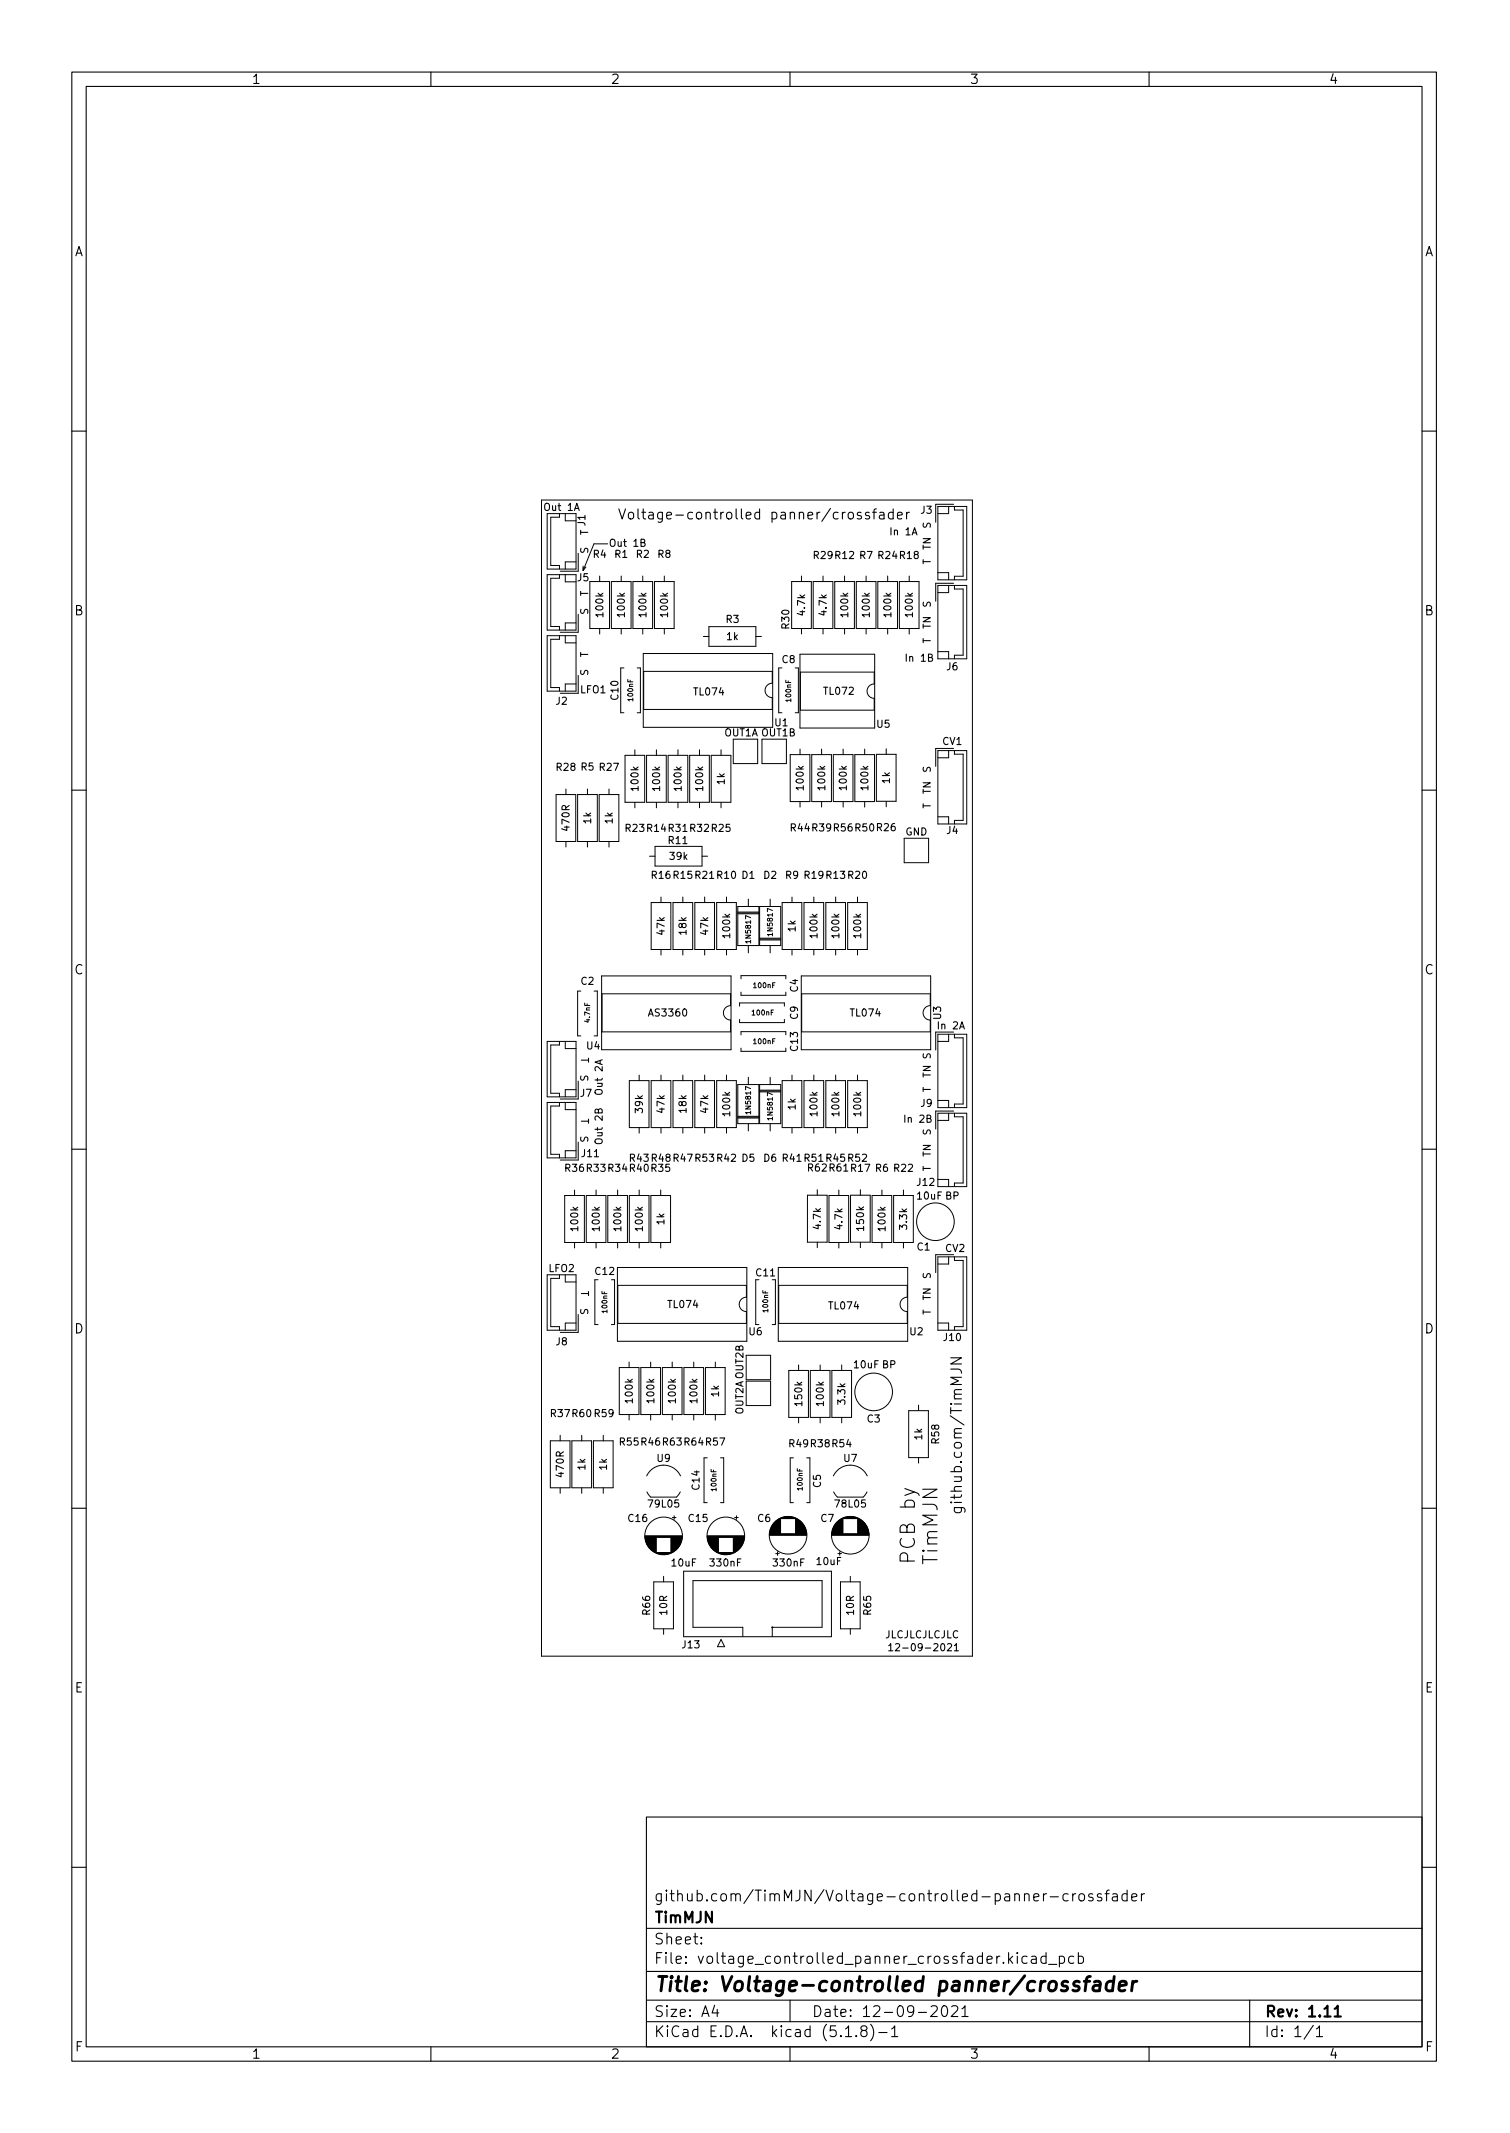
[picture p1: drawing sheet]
<svg xmlns="http://www.w3.org/2000/svg" width="210mm" height="297mm" viewBox="0 0 210 297" stroke-linecap="round" stroke-linejoin="round" font-family="sans-serif">
<defs><g id="words">
<g font-size="2.8">
<text x="127.4" y="217.4" transform="rotate(-90 127.4 217.4)">PCB by</text>
<text x="130.6" y="217.9" transform="rotate(-90 130.6 217.9)">TimMJN</text>
<text x="91" y="277.3">Title: Voltage-controlled panner/crossfader</text>
</g>
<g font-size="2.1">
<text x="133.9" y="209.8" transform="rotate(-90 133.9 209.8)">github.com/TimMJN</text>
<text x="91" y="267.8">TimMJN</text>
<text x="91" y="264.8">github.com/TimMJN/Voltage-controlled-panner-crossfader</text>
<text x="91" y="273.5">File: voltage_controlled_panner_crossfader.kicad_pcb</text>
<text x="91" y="270.8">Sheet:</text>
<text x="91" y="280.9">Size: A4</text>
<text x="113" y="280.9">Date: 12-09-2021</text>
<text x="176" y="280.9">Rev: 1.11</text>
<text x="91" y="283.7">KiCad E.D.A. kicad (5.1.8)-1</text>
<text x="176" y="283.7">Id: 1/1</text>
</g>
<text font-size="1.9" x="89.1" y="72.3">Voltage-controlled panner/crossfader</text>
<g font-size="1.8">
<text x="35" y="11.7">1</text>
<text x="85" y="11.7">2</text>
<text x="135" y="11.7">3</text>
<text x="185" y="11.7">4</text>
<text x="10.3" y="35.7">A</text>
<text x="198.4" y="35.7">A</text>
<text x="10.3" y="85.7">B</text>
<text x="198.4" y="85.7">B</text>
<text x="10.3" y="135.7">C</text>
<text x="198.4" y="135.7">C</text>
<text x="10.3" y="185.7">D</text>
<text x="198.4" y="185.7">D</text>
<text x="10.4" y="235.7">E</text>
<text x="198.4" y="235.7">E</text>
<text x="10.4" y="285.7">F</text>
<text x="35" y="286.7">1</text>
<text x="85" y="286.7">2</text>
<text x="135" y="286.7">3</text>
<text x="185" y="286.7">4</text>
<text x="198.5" y="285.7">F</text>
</g>
<g font-size="1.4">
<text x="75.9" y="71.1">Out 1A</text>
<text x="128.2" y="71.5">J3</text>
<text x="81.5" y="73.2" transform="rotate(-90 81.5 73.2)">J1</text>
<text x="81.9" y="77.1" transform="rotate(-90 81.9 77.1)">S</text>
<text x="81.9" y="74.6" transform="rotate(-90 81.9 74.6)">T</text>
<text x="82.6" y="77.7">R4</text>
<text x="85.1" y="76.1">Out 1B</text>
<text x="85.6" y="77.7">R1</text>
<text x="88.6" y="77.7">R2</text>
<text x="91.6" y="77.7">R8</text>
<text x="113.3" y="77.8">R29 R12 R7 R24 R18</text>
<text x="124.1" y="74.5">In 1A</text>
<text x="129.6" y="76.6" transform="rotate(-90 129.6 76.6)">TN</text>
<text x="129.6" y="73.6" transform="rotate(-90 129.6 73.6)">S</text>
<text x="80.4" y="80.9">J5</text>
<text x="81.9" y="83.1" transform="rotate(-90 81.9 83.1)">T</text>
<text x="129.6" y="78.6" transform="rotate(-90 129.6 78.6)">T</text>
<text x="81.9" y="85.6" transform="rotate(-90 81.9 85.6)">S</text>
<text x="84" y="85.8" transform="rotate(-90 84 85.8)">100k</text>
<text x="87" y="85.8" transform="rotate(-90 87 85.8)">100k</text>
<text x="90" y="85.8" transform="rotate(-90 90 85.8)">100k</text>
<text x="93" y="85.8" transform="rotate(-90 93 85.8)">100k</text>
<text x="101.1" y="86.7">R3</text>
<text x="101.2" y="89.1">1k</text>
<text x="109.9" y="87.5" transform="rotate(-90 109.9 87.5)">R30</text>
<text x="112.1" y="85.6" transform="rotate(-90 112.1 85.6)">4.7k</text>
<text x="115.1" y="85.6" transform="rotate(-90 115.1 85.6)">4.7k</text>
<text x="118.1" y="85.8" transform="rotate(-90 118.1 85.8)">100k</text>
<text x="121.1" y="85.8" transform="rotate(-90 121.1 85.8)">100k</text>
<text x="124.1" y="85.8" transform="rotate(-90 124.1 85.8)">100k</text>
<text x="127.1" y="85.8" transform="rotate(-90 127.1 85.8)">100k</text>
<text x="129.6" y="89.6" transform="rotate(-90 129.6 89.6)">T</text>
<text x="129.6" y="87.6" transform="rotate(-90 129.6 87.6)">TN</text>
<text x="129.6" y="84.6" transform="rotate(-90 129.6 84.6)">S</text>
<text x="81.9" y="94.1" transform="rotate(-90 81.9 94.1)">S</text>
<text x="81.9" y="91.6" transform="rotate(-90 81.9 91.6)">T</text>
<text x="108.9" y="92.3">C8</text>
<text x="126.3" y="92.1">In 1B</text>
<text x="131.8" y="93.3">J6</text>
<text x="77.4" y="98.1">J2</text>
<text x="80.8" y="96.5">LFO1</text>
<text x="86.1" y="97.4" transform="rotate(-90 86.1 97.4)">C10</text>
<text x="96.7" y="96.8">TL074</text>
<text x="107.9" y="101.1">U1</text>
<text x="114.8" y="96.7">TL072</text>
<text x="122.1" y="101.3">U5</text>
<text x="77.5" y="107.3">R28 R5 R27</text>
<text x="100.8" y="102.5">OUT1A OUT1B</text>
<text x="129.6" y="107.6" transform="rotate(-90 129.6 107.6)">S</text>
<text x="131.2" y="103.7">CV1</text>
<text x="88.9" y="110" transform="rotate(-90 88.9 110)">100k</text>
<text x="91.9" y="110" transform="rotate(-90 91.9 110)">100k</text>
<text x="94.9" y="110" transform="rotate(-90 94.9 110)">100k</text>
<text x="97.9" y="110" transform="rotate(-90 97.9 110)">100k</text>
<text x="100.9" y="109.2" transform="rotate(-90 100.9 109.2)">1k</text>
<text x="111.9" y="109.9" transform="rotate(-90 111.9 109.9)">100k</text>
<text x="114.9" y="109.9" transform="rotate(-90 114.9 109.9)">100k</text>
<text x="117.9" y="109.9" transform="rotate(-90 117.9 109.9)">100k</text>
<text x="120.9" y="109.9" transform="rotate(-90 120.9 109.9)">100k</text>
<text x="123.9" y="109.1" transform="rotate(-90 123.9 109.1)">1k</text>
<text x="129.6" y="112.6" transform="rotate(-90 129.6 112.6)">T</text>
<text x="129.6" y="110.6" transform="rotate(-90 129.6 110.6)">TN</text>
<text x="79.3" y="115.6" transform="rotate(-90 79.3 115.6)">470R</text>
<text x="82.3" y="114.7" transform="rotate(-90 82.3 114.7)">1k</text>
<text x="85.3" y="114.7" transform="rotate(-90 85.3 114.7)">1k</text>
<text x="87.1" y="115.8">R23 R14 R31 R32 R25</text>
<text x="93.1" y="117.5">R11</text>
<text x="93.3" y="119.7">39k</text>
<text x="110.1" y="115.8">R44 R39 R56 R50 R26</text>
<text x="126.1" y="116.3">GND</text>
<text x="131.8" y="116.1">J4</text>
<text x="90.8" y="122.4">R16 R15 R21 R10 D1</text>
<text x="106.4" y="122.4">D2</text>
<text x="109.4" y="122.4">R9 R19 R13 R20</text>
<text x="92.5" y="130.1" transform="rotate(-90 92.5 130.1)">47k</text>
<text x="95.6" y="130.1" transform="rotate(-90 95.6 130.1)">18k</text>
<text x="98.6" y="130.1" transform="rotate(-90 98.6 130.1)">47k</text>
<text x="101.7" y="130.5" transform="rotate(-90 101.7 130.5)">100k</text>
<text x="110.8" y="129.7" transform="rotate(-90 110.8 129.7)">1k</text>
<text x="113.8" y="130.5" transform="rotate(-90 113.8 130.5)">100k</text>
<text x="116.9" y="130.5" transform="rotate(-90 116.9 130.5)">100k</text>
<text x="119.9" y="130.5" transform="rotate(-90 119.9 130.5)">100k</text>
<text x="80.9" y="137.1">C2</text>
<text x="90.5" y="141.5">AS3360</text>
<text x="111.1" y="141.9" transform="rotate(-90 111.1 141.9)">C9</text>
<text x="111.1" y="138.1" transform="rotate(-90 111.1 138.1)">C4</text>
<text x="118.5" y="141.5">TL074</text>
<text x="130.7" y="143.3">In 2A</text>
<text x="131" y="141.9" transform="rotate(-90 131 141.9)">U3</text>
<text x="80.9" y="147.2" transform="rotate(90 80.9 147.2)">T</text>
<text x="81.7" y="146.1">U4</text>
<text x="111.1" y="146.3" transform="rotate(-90 111.1 146.3)">C13</text>
<text x="80.8" y="152.7">J7</text>
<text x="80.9" y="155.7" transform="rotate(90 80.9 155.7)">T</text>
<text x="81.9" y="150.6" transform="rotate(-90 81.9 150.6)">S</text>
<text x="83.9" y="152.3" transform="rotate(-90 83.9 152.3)">Out 2A</text>
<text x="89.5" y="154.9" transform="rotate(-90 89.5 154.9)">39k</text>
<text x="92.5" y="154.9" transform="rotate(-90 92.5 154.9)">47k</text>
<text x="95.6" y="154.9" transform="rotate(-90 95.6 154.9)">18k</text>
<text x="98.6" y="154.9" transform="rotate(-90 98.6 154.9)">47k</text>
<text x="101.7" y="155.3" transform="rotate(-90 101.7 155.3)">100k</text>
<text x="110.8" y="154.5" transform="rotate(-90 110.8 154.5)">1k</text>
<text x="113.8" y="155.3" transform="rotate(-90 113.8 155.3)">100k</text>
<text x="116.9" y="155.3" transform="rotate(-90 116.9 155.3)">100k</text>
<text x="119.9" y="155.3" transform="rotate(-90 119.9 155.3)">100k</text>
<text x="128.2" y="154.1">J9</text>
<text x="129.6" y="152.1" transform="rotate(-90 129.6 152.1)">T</text>
<text x="129.6" y="150.1" transform="rotate(-90 129.6 150.1)">TN S</text>
<text x="81" y="161.1">J11</text>
<text x="81.9" y="159.1" transform="rotate(-90 81.9 159.1)">S</text>
<text x="83.9" y="159.1" transform="rotate(-90 83.9 159.1)">Out 2B</text>
<text x="87.7" y="161.8">R43 R48 R47 R53 R42 D5</text>
<text x="106.4" y="161.8">D6 R41 R51 R45 R52</text>
<text x="126.1" y="156.3">In 2B</text>
<text x="129.6" y="161.1" transform="rotate(-90 129.6 161.1)">TN</text>
<text x="129.6" y="158.1" transform="rotate(-90 129.6 158.1)">S</text>
<text x="78.7" y="163.2">R36 R33 R34 R40 R35</text>
<text x="112.5" y="163.1">R62 R61 R17 R6 R22</text>
<text x="127.7" y="165.1">J12</text>
<text x="127.8" y="167">10uF BP</text>
<text x="129.6" y="163.1" transform="rotate(-90 129.6 163.1)">T</text>
<text x="80.5" y="171.3" transform="rotate(-90 80.5 171.3)">100k</text>
<text x="83.5" y="171.3" transform="rotate(-90 83.5 171.3)">100k</text>
<text x="86.5" y="171.3" transform="rotate(-90 86.5 171.3)">100k</text>
<text x="89.5" y="171.3" transform="rotate(-90 89.5 171.3)">100k</text>
<text x="92.5" y="170.5" transform="rotate(-90 92.5 170.5)">1k</text>
<text x="114.3" y="171.1" transform="rotate(-90 114.3 171.1)">4.7k</text>
<text x="117.3" y="171.1" transform="rotate(-90 117.3 171.1)">4.7k</text>
<text x="120.3" y="171.3" transform="rotate(-90 120.3 171.3)">150k</text>
<text x="123.3" y="171.3" transform="rotate(-90 123.3 171.3)">100k</text>
<text x="126.3" y="171.1" transform="rotate(-90 126.3 171.1)">3.3k</text>
<text x="76.4" y="177.1">LFO2</text>
<text x="80.9" y="179.7" transform="rotate(90 80.9 179.7)">T</text>
<text x="82.9" y="177.5">C12</text>
<text x="105.3" y="177.7">C11</text>
<text x="127.7" y="174.1">C1</text>
<text x="129.6" y="178.1" transform="rotate(-90 129.6 178.1)">S</text>
<text x="131.6" y="174.3">CV2</text>
<text x="81.9" y="183.1" transform="rotate(-90 81.9 183.1)">S</text>
<text x="93.1" y="182.1">TL074</text>
<text x="104.3" y="185.9">U6</text>
<text x="115.5" y="182.3">TL074</text>
<text x="126.7" y="185.9">U2</text>
<text x="129.6" y="183.1" transform="rotate(-90 129.6 183.1)">T</text>
<text x="129.6" y="181.1" transform="rotate(-90 129.6 181.1)">TN</text>
<text x="77.4" y="187.3">J8</text>
<text x="119" y="190.5">10uF BP</text>
<text x="131.4" y="186.7">J10</text>
<text x="76.7" y="197.3">R37 R60 R59</text>
<text x="88.1" y="195.3" transform="rotate(-90 88.1 195.3)">100k</text>
<text x="91.1" y="195.3" transform="rotate(-90 91.1 195.3)">100k</text>
<text x="94.1" y="195.3" transform="rotate(-90 94.1 195.3)">100k</text>
<text x="97.1" y="195.3" transform="rotate(-90 97.1 195.3)">100k</text>
<text x="100.1" y="194.5" transform="rotate(-90 100.1 194.5)">1k</text>
<text x="103.5" y="197" transform="rotate(-90 103.5 197)">OUT2A OUT2B</text>
<text x="111.7" y="195.7" transform="rotate(-90 111.7 195.7)">150k</text>
<text x="114.7" y="195.7" transform="rotate(-90 114.7 195.7)">100k</text>
<text x="117.7" y="195.5" transform="rotate(-90 117.7 195.5)">3.3k</text>
<text x="86.3" y="201.3">R55 R46 R63 R64 R57</text>
<text x="91.5" y="203.6">U9</text>
<text x="109.9" y="201.5">R49 R38 R54</text>
<text x="117.5" y="203.6">U7</text>
<text x="120.8" y="198.1">C3</text>
<text x="128.4" y="200.5" transform="rotate(-90 128.4 200.5)">1k</text>
<text x="130.8" y="201" transform="rotate(-90 130.8 201)">R58</text>
<text x="78.5" y="205.6" transform="rotate(-90 78.5 205.6)">470R</text>
<text x="81.5" y="204.7" transform="rotate(-90 81.5 204.7)">1k</text>
<text x="84.5" y="204.7" transform="rotate(-90 84.5 204.7)">1k</text>
<text x="90.4" y="209.9">79L05</text>
<text x="97.4" y="207.4" transform="rotate(-90 97.4 207.4)">C14</text>
<text x="114.3" y="207.1" transform="rotate(-90 114.3 207.1)">C5</text>
<text x="116.4" y="209.9">78L05</text>
<text x="87.5" y="211.9">C16</text>
<text x="95.9" y="211.9">C15</text>
<text x="105.5" y="211.9">C6</text>
<text x="114.3" y="211.9">C7</text>
<text x="93.6" y="218.1">10uF</text>
<text x="99" y="218.1">330nF</text>
<text x="107.8" y="218.1">330nF</text>
<text x="113.8" y="217.9">10uF</text>
<text x="90.5" y="224.8" transform="rotate(-90 90.5 224.8)">R66</text>
<text x="92.9" y="224.8" transform="rotate(-90 92.9 224.8)">10R</text>
<text x="118.9" y="224.8" transform="rotate(-90 118.9 224.8)">10R</text>
<text x="121.3" y="224.8" transform="rotate(-90 121.3 224.8)">R65</text>
<text x="95" y="229.5">J13</text>
<text x="123.1" y="228.1">JLCJLCJLCJLC</text>
<text x="125" y="229.9">12-09-2021</text>
</g>
<g font-size="1">
<text x="88.1" y="97.5" transform="rotate(-90 88.1 97.5)">100nF</text>
<text x="110.1" y="97.6" transform="rotate(-90 110.1 97.6)">100nF</text>
<text x="104.5" y="131.1" transform="rotate(-90 104.5 131.1)">1N5817</text>
<text x="107.6" y="130.1" transform="rotate(-90 107.6 130.1)">1N5817</text>
<text x="105" y="137.6">100nF</text>
<text x="82.1" y="142.3" transform="rotate(-90 82.1 142.3)">4.7nF</text>
<text x="104.8" y="141.4">100nF</text>
<text x="105" y="145.4">100nF</text>
<text x="104.5" y="154.9" transform="rotate(-90 104.5 154.9)">1N5817</text>
<text x="107.6" y="155.8" transform="rotate(-90 107.6 155.8)">1N5817</text>
<text x="84.5" y="182.7" transform="rotate(-90 84.5 182.7)">100nF</text>
<text x="107" y="182.6" transform="rotate(-90 107 182.6)">100nF</text>
<text x="99.8" y="207.5" transform="rotate(-90 99.8 207.5)">100nF</text>
<text x="111.8" y="207.4" transform="rotate(-90 111.8 207.4)">100nF</text>
</g>
</g></defs>
<g fill="none" stroke="#000" stroke-width=".15">
<path d="M10 10h190v277h-190zM12 12h186v273h-186zM60 10v2M110 10v2M160 10v2M10 60h2M86.2 70.9l.4 1.4 .5-1.4M87.6 71.4a.38 .38 0 0 1 .6 .2v.4a.38 .38 0 0 1-.3 .3 .38 .38 0 0 1-.4-.3v-.4zM125 71.8l.6-.1v-.3l-.4-.1-.2 .2v.7h.6M126.2 71.3v1M126.6 71.3l-.2 .1-.2 .2M198 60h2"/>
<path d="M10 110h2M198 110h2M10 160h2M198 160h2M132.4 189.1h1.5l-1.5 .8h1.5M10 210h2M132.9 209.9h1.2a.41 .41 0 0 1 .2 .7M132.9 209.9v.5l.3 .3h.4l.2-.2 .1-.1-.1-.5M198 210h2M123.7 229.2l.3-.3v1M123.7 229.9h.6M131.9 229l.4-.1 .2 .3-.6 .7h.6"/>
<path d="M132.9 229.2l.3-.3v1M132.9 229.9h.6M90 253h108v32h-108zM10 260h2M90 278.5h108M90 274.5h108M90 268.5h108M97.7 270.6v.1l-.1-.1h.1v.1M97.7 269.8v.1h-.1l.1-.1v.1M99.5 279.2l-.3 1.1h.9M99.9 279.8v1M110 278.5v3"/>
<path d="M129.7 279.5l.2-.2 .5 .1a.41 .41 0 0 1 0 .6l-.8 .8h.9M131.3 279.4a.36 .36 0 0 1 .6 .2 .77 .77 0 0 1-.5 1.2 1 1 0 0 1-.1-1.4zM132.5 279.5l.2-.2 .5 .1a.41 .41 0 0 1 .1 .6l-.9 .8h1M133.9 279.7l.5-.4v1.5M141.7 271.9l-.1 .1 .1 .1v-.1v-.1v.2M143 272.5l-.4-.1-.3 .3v.4l.1 .2 .2 .1 .4-.1M143.7 272.5l.1-.1 .4 .1 .1 .9M144.3 272.8h-.5a.29 .29 0 0 0-.2 .3 .29 .29 0 0 0 .2 .3l.5-.1M145.7 272.5l-.5-.1-.3 .3v.4l.2 .2 .1 .1 .5-.1M145.7 271.9v1.5M145.7 263.7l-.3 .1-.1 .2M146 273.6h1.2"/>
<path d="M146.2 264.1h1.2M147.5 272.5l.4-.1 .3 .3v.4l-.1 .2-.2 .1-.4-.1M147.5 272.4v1.5M148.7 263.8l-.4-.1-.3 .3v.4l.2 .2 .1 .1 .4-.1M149.4 263.7v1M149.5 272.5l-.4-.1-.3 .3v.4l.1 .2 .2 .1 .4-.1M149.8 263.7l-.3 .1-.1 .2M150.2 272.5l.4-.1 .3 .3v.4l-.2 .2-.1 .1-.4-.1M150.2 271.9v1.5M150.3 263.9a.41 .41 0 0 1 .4-.2 .41 .41 0 0 1 .3 .3v.4a.41 .41 0 0 1-.4 .3 .41 .41 0 0 1-.4-.3zM152.2 263.8l-.4-.1-.2 .2 .1 .2 .5 .2v.1v.2l-.2 .1-.4-.1M153.4 263.8l-.4-.1-.2 .2 .1 .2 .5 .2v.1v.2l-.2 .1-.4-.1"/>
<path d="M153.9 263.7h.5M154.4 263.2l-.2 .1-.1 .1v1.3M154.9 263.8l.2-.1 .4 .1 .1 .9M155.6 264.1h-.5a.29 .29 0 0 0-.2 .3 .29 .29 0 0 0 .2 .3l.5-.1M156.9 263.8l-.4-.1-.3 .3v.4l.2 .2 .1 .1 .4-.1M156.9 263.2v1.5M157.6 264.2l.7-.1-.1-.3-.4-.1-.2 .2 .1 .7 .1 .1 .4-.1M158.9 263.7v1M159.4 263.7l-.3 .1-.2 .2M174 278.5v6.5M198 260h2M60 285v2"/>
<path d="M90 281.5h108M110 285v2M117.7 282.5l.5-.4v1.5M117.7 283.6h.9M119.2 283.5h.1l-.1 .1v-.1v.1M120.2 282.8l-.2-.1a.31 .31 0 0 1-.1-.3 .31 .31 0 0 1 .3-.3h.2l.3 .3-.1 .3-.6 .1-.1 .2v.5l.3 .1h.2l.3-.3v-.3l-.3-.2M121.2 281.9a1.72 1.72 0 0 1 0 2.3M122.4 283h1.1M124.2 282.5l.4-.4v1.5M124.2 283.6h.8M133.9 280.8h.9M160 285v2"/>
<path d="M182.9 282l-1.3 2M183.3 282.5l.4-.4v1.5M183.3 283.6h.9"/>
</g>
<path d="M185.8 279.7l.5-.4v1.5M185.8 280.8h.9" fill="none" stroke="#000" stroke-width=".3"/>
<path d="M150.3 276a.49 .49 0 0 0-.8 .3l.1 .2 .6 .2 .1 .2-.2 .2-.2 .1-.5-.1M151 275.9h.7M151.8 275.2l-.4 .1-.1 .2-.2 1.7M152.4 276l.2-.1 .5 .1 .1 .2-.1 1M153.2 276.4l-.7 .1a.4 .4 0 0 0-.3 .3 .4 .4 0 0 0 .2 .4l.7-.1M155.1 276a.66 .66 0 0 0-1 .3l-.1 .6 .1 .2 .2 .1 .6-.1M155.1 275.2l-.2 2M155.8 276.6l1-.2v-.4l-.6-.1-.3 .3-.1 .8 .1 .1 .1 .1 .6-.1M157.7 275.9l-.1 1.3M158.3 275.9a.59 .59 0 0 0-.6 .4" fill="none" stroke="#000" stroke-width=".4"/>
<g fill="none" stroke="#000" stroke-width=".14">
<path d="M75.4 69.6h60v161h-60zM76.2 71.5h4v7.7h-4zM77.9 71.5v.5h-1.2v6.7h1.2v.5M78.7 71.5v1h1.5M80.2 78.2h-1.5v1M80.5 77v2.5h-2.5M81.2 78.8v.6M81.6 79l-.4 .4M84.6 75.7h-1.9l-1.5 3.7M130.6 70.5h4v10.2h-4zM130.6 79.7h1.5v1M132.1 70.5v1h-1.5"/>
<path d="M132.8 70.2h-2.5v2.5M132.9 70.5v.5h1.2v9.2h-1.2v.5M76.2 80h4v7.7h-4zM76.2 88.5h4v7.7h-4zM77.9 80v.5h-1.2v6.7h1.2v.5M77.9 88.5v.5h-1.2v6.7h1.2v.5M78.7 80v1h1.5M78.7 88.5v1h1.5M80.2 86.7h-1.5v1M80.2 95.2h-1.5v1M80.5 85.5v2.5h-2.5M80.5 94v2.5h-2.5"/>
<path d="M82.1 81h2.8v6.5h-2.8zM83.5 80.2v.8M83.5 87.5v.8M85.1 81h2.8v6.5h-2.8zM86.5 80.2v.8M86.5 87.5v.8M86.9 93h-.5v6.3h.5M88.1 81h2.8v6.5h-2.8zM88.7 93h.5v6.3h-.5M89.5 80.2v.8M89.5 87.5v.8M89.6 91h18v10.3h-18z"/>
<path d="M89.6 93.5h17.9v1.6a1 1 0 0 0-1 1 1 1 0 0 0 1 1v1.7h-17.9zM91.1 81h2.8v6.5h-2.8zM92.5 80.2v.8M92.5 87.5v.8M97.9 88.6h.8M98.7 87.3h6.5v2.7h-6.5zM105.2 88.6h.8M108.9 93h-.5v6.3h.5M110.2 81h2.8v6.5h-2.8zM110.7 93h.5v6.3h-.5M111.4 91.1h10.4v10.3h-10.4zM111.5 93.6h10.2v1.6a1 1 0 0 0-1 1 1 1 0 0 0 1 1v1.7h-10.2z"/>
<path d="M111.6 80.2v.8M111.6 87.5v.8M113.2 81h2.8v6.5h-2.8zM114.6 80.2v.8M114.6 87.5v.8M116.2 81h2.8v6.5h-2.8zM117.6 80.2v.8M117.6 87.5v.8M119.2 81h2.8v6.5h-2.8zM120.6 80.2v.8M120.6 87.5v.8M122.2 81h2.8v6.5h-2.8z"/>
<path d="M123.6 80.2v.8M123.6 87.5v.8M125.2 81h2.8v6.5h-2.8zM126.6 80.2v.8M126.6 87.5v.8M130.6 81.5h4v10.2h-4zM130.6 90.7h1.5v1M132.1 81.5v1h-1.5M132.8 81.2h-2.5v2.5M132.9 81.5v.5h1.2v9.2h-1.2v.5M77.4 110.6h2.8v6.6h-2.8zM78.8 109.9v.7"/>
<path d="M78.8 117.2v.8M80.4 110.6h2.8v6.6h-2.8zM81.8 109.9v.7M81.8 117.2v.8M83.4 110.6h2.8v6.6h-2.8zM84.8 109.9v.7M84.8 117.2v.8M87 105.2h2.8v6.5h-2.8zM88.4 104.4v.8M88.4 111.7v.8M90 105.2h2.8v6.5h-2.8zM90.4 119.2h.8"/>
<path d="M91.2 117.9h6.6v2.7h-6.6zM91.4 104.4v.8M91.4 111.7v.8M93 105.2h2.8v6.5h-2.8zM94.4 104.4v.8M94.4 111.7v.8M96 105.2h2.8v6.5h-2.8zM97.4 104.4v.8M97.4 111.7v.8M97.8 119.2h.7M99 105.2h2.8v6.5h-2.8zM100.4 104.4v.8"/>
<path d="M100.4 111.7v.8M102.1 102.9h3.4v3.4h-3.4zM106.1 102.9h3.4v3.4h-3.4zM110 105.1h2.8v6.5h-2.8zM111.4 104.3v.8M111.4 111.6v.8M113 105.1h2.8v6.5h-2.8zM114.4 104.3v.8M114.4 111.6v.8M116 105.1h2.8v6.5h-2.8zM117.4 104.3v.8M117.4 111.6v.8"/>
<path d="M119 105.1h2.8v6.5h-2.8zM120.4 104.3v.8M120.4 111.6v.8M122 105h2.8v6.6h-2.8zM123.4 104.3v.7M123.4 111.6v.8M125.9 116.7h3.4v3.4h-3.4zM130.6 104.5h4v10.2h-4zM130.6 113.7h1.5v1M132.1 104.5v1h-1.5M132.8 104.2h-2.5v2.5M132.9 104.5v.5h1.2v9.2h-1.2v.5"/>
<path d="M80.9 138h-.5v6.3h.5M82.7 138h.5v6.3h-.5M83.8 135.9h18v10.3h-18zM83.8 138.4h17.9v1.6a1 1 0 0 0-1 1 1 1 0 0 0 1 1v1.7h-17.9zM90.7 125.7h2.7v6.5h-2.7zM92 124.9v.8M92 132.2v.8M93.7 125.7h2.7v6.5h-2.7zM95.1 124.9v.8M95.1 132.2v.8M96.8 125.7h2.7v6.5h-2.7zM98.1 124.9v.8"/>
<path d="M98.1 132.2v.8M99.8 125.7h2.7v6.5h-2.7zM101.2 124.9v.8M101.2 132.2v.8M102.7 126.2h3v5.5h-3zM102.7 127.1h3M102.7 127.3h3M102.7 127h3M103.2 136.3v-.4h6.2v.4M103.2 138.2v.4h6.2v-.4M104.2 125.2v1M104.2 131.7v1"/>
<path d="M105.8 126.2h2.9v5.5h-2.9zM105.8 130.8h2.9M105.8 130.7h2.9M105.8 130.9h2.9M107.2 125.2v1M107.2 131.7v1M108.9 125.7h2.8v6.5h-2.8zM110.3 124.9v.8M110.3 132.2v.8M111.6 135.9h18v10.3h-18zM111.6 138.4h17.9v1.6a1 1 0 0 0-1 1 1 1 0 0 0 1 1v1.7h-17.9zM111.9 125.7h2.8v6.5h-2.8z"/>
<path d="M113.3 124.9v.8M113.3 132.2v.8M115 125.7h2.7v6.5h-2.7zM116.4 124.9v.8M116.4 132.2v.8M118 125.7h2.8v6.5h-2.8zM119.4 124.9v.8M119.4 132.2v.8M76.2 145h4v7.7h-4zM76.2 153.5h4v7.7h-4zM77.9 145v.5h-1.2v6.7h1.2v.5M77.9 153.5v.5h-1.2v6.7h1.2v.5"/>
<path d="M78.7 153.5v1h1.5M78.7 145v1h1.5M80.2 151.7h-1.5v1M80.5 150.5v2.5h-2.5M80.5 159v2.5h-2.5M87.6 150.5h2.8v6.5h-2.8zM89 149.7v.8M89 157v.8M90.7 150.5h2.7v6.5h-2.7zM92 149.7v.8M92 157v.8M93.7 150.5h2.7v6.5h-2.7z"/>
<path d="M95.1 149.7v.8M95.1 157v.8M96.8 150.5h2.7v6.5h-2.7zM98.1 149.7v.8M98.1 157v.8M99.8 150.5h2.7v6.5h-2.7zM101.2 149.7v.8M101.2 157v.8M102.7 151h3v5.5h-3zM102.7 155.6h3M102.7 155.5h3M102.7 155.7h3"/>
<path d="M103 140.1v-.4h6.2v.4M103 142v.4h6.2v-.4M103.2 144.1v-.4h6.2v.4M103.2 146v.4h6.2v-.4M104.2 150v1M104.2 156.5v1M105.8 151h2.9v5.5h-2.9zM105.8 151.9h2.9M105.8 152.1h2.9M105.8 151.8h2.9M107.2 150v1M107.2 156.5v1"/>
<path d="M108.9 150.5h2.8v6.5h-2.8zM110.3 149.7v.8M110.3 157v.8M111.9 150.5h2.8v6.5h-2.8zM113.3 149.7v.8M113.3 157v.8M115 150.5h2.7v6.5h-2.7zM116.4 149.7v.8M116.4 157v.8M118 150.5h2.8v6.5h-2.8zM119.4 149.7v.8M119.4 157v.8"/>
<path d="M130.6 155h4v10.2h-4zM130.6 144h4v10.2h-4zM130.6 153.2h1.5v1M132.1 144v1h-1.5M132.1 155v1h-1.5M132.8 154.7h-2.5v2.5M132.8 143.7h-2.5v2.5M132.9 144v.5h1.2v9.2h-1.2v.5M132.9 155v.5h1.2v9.2h-1.2v.5M76.2 177.5h4v7.7h-4zM77.9 177.5v.5h-1.2v6.7h1.2v.5M78.6 166.5h2.8v6.5h-2.8z"/>
<path d="M78.7 177.5v1h1.5M80 165.7v.8M80 173v.8M80.2 160.2h-1.5v1M81.6 166.5h2.8v6.5h-2.8zM83 165.7v.8M83 173v.8M83.3 178.2h-.5v6.3h.5M84.6 166.5h2.8v6.5h-2.8zM85.1 178.2h.5v6.3h-.5M86 176.5h18v10.3h-18zM86 165.7v.8"/>
<path d="M86 173v.8M86 179h17.9v1.6a1 1 0 0 0-1 1 1 1 0 0 0 1 1v1.7h-17.9zM87.6 166.5h2.8v6.5h-2.8zM89 165.7v.8M89 173v.8M90.6 166.5h2.8v6.5h-2.8zM92 165.7v.8M92 173v.8M105.2 178.2v6.3M108 178.2v6.3h-.5M108.4 176.5h18v10.3h-18zM108.4 179h17.9v1.6a1 1 0 0 0-1 1 1 1 0 0 0 1 1v1.7h-17.9z"/>
<path d="M112.4 166.4h2.8v6.6h-2.8zM113.8 165.7v.7M113.8 173v.8M115.4 166.5h2.8v6.5h-2.8zM116.8 165.7v.8M116.8 173v.8M118.4 166.4h2.8v6.6h-2.8zM119.8 165.7v.7M119.8 173v.8M121.4 166.5h2.8v6.5h-2.8zM122.8 165.7v.8M122.8 173v.8"/>
<path d="M124.4 166.5h2.8v6.5h-2.8zM125.8 165.7v.8M125.8 173v.8M130.6 175h4v10.2h-4zM130.6 164.2h1.5v1M132.1 175v1h-1.5M132.8 174.7h-2.5v2.5M132.9 175v.5h1.2v9.2h-1.2v.5M78 199.9v.7M80.2 184.2h-1.5v1M80.5 183v2.5h-2.5M81 199.9v.7"/>
<path d="M84 199.9v.7M86.2 190.4h2.8v6.6h-2.8zM87.6 189.7v.7M87.6 197v.8M89.2 190.4h2.8v6.6h-2.8zM90.6 189.7v.7M90.6 197v.8M92.2 190.4h2.8v6.6h-2.8zM93.6 189.7v.7M93.6 197v.8M95.2 190.4h2.8v6.6h-2.8zM96.6 189.7v.7"/>
<path d="M96.6 197v.8M98.2 190.4h2.8v6.6h-2.8zM99.6 189.7v.7M99.6 197v.8M103.9 188.7h3.4v3.4h-3.4zM103.9 192.3h3.4v3.4h-3.4zM109.8 190.8h2.8v6.6h-2.8zM111.2 190.1v.7M111.2 197.4v.8M112.8 190.8h2.8v6.6h-2.8zM114.2 190.1v.7M114.2 197.4v.8"/>
<path d="M115.8 190.8h2.8v6.6h-2.8zM117.2 190.1v.7M117.2 197.4v.8M126.5 196.4h2.8v6.6h-2.8zM127.9 195.7v.7M130.6 184.2h1.5v1M76.6 200.6h2.8v6.6h-2.8zM78 207.2v.8M79.6 200.6h2.8v6.6h-2.8zM81 207.2v.8M82.6 200.6h2.8v6.6h-2.8zM84 207.2v.8"/>
<path d="M89.8 213.9h5.2M89.8 214h5.2M89.8 214.1h5.2M89.8 214.1h1.6M89.8 214.2h1.6M89.8 214.3h1.6M89.9 214.3h1.5M89.9 214.4h1.5M89.9 214.5h1.5M89.9 214.6h1.5M89.9 214.7h1.5M90 214.7h1.4"/>
<path d="M90 214.8h1.4M90 214.9h1.4M90 205.5a2.6 2.6 0 0 1 2.4-1.5 2.6 2.6 0 0 1 2.4 1.5M90.1 215h1.3M90.1 207.8l.5 .7h3.6l.5-.7M90.1 215.1h1.3M90.2 215.2h1.2M90.2 215.3h1.2M90.3 215.3h1.1M90.3 215.4h1.1M90.4 215.5h1M90.4 215.6h1"/>
<path d="M90.5 215.6h.9M90.5 215.7h.9M90.6 215.7h.8M90.6 215.8h.8M90.7 215.8h.7M90.7 215.9h.7M90.8 215.9h.6M90.8 216h.6M90.9 216h.5M91 216h.4M91 216.1h.4M91.1 216.1h.3"/>
<path d="M91.1 216.2h.3M91.2 216.2h2.4M91.3 216.2h2.2M91.4 216.3h2M91.5 216.3h1.8M91.6 216.4h1.6M91.7 216.4h1.4M91.9 216.4h1M92.1 216.5h.6M92.4 219.5v.8M93.4 214.1h1.6M93.4 214.2h1.6"/>
<path d="M93.4 214.3h1.6M93.4 214.3h1.5M93.4 214.4h1.5M93.4 214.5h1.5M93.4 214.6h1.5M93.4 214.7h1.5M93.4 214.7h1.4M93.4 214.8h1.4M93.4 214.9h1.4M93.4 215h1.3M93.4 215.1h1.3M93.4 215.2h1.2"/>
<path d="M93.4 215.3h1.2M93.4 215.3h1.1M93.4 215.4h1.1M93.4 215.5h1M93.4 215.6h1M93.4 215.6h.9M93.4 215.7h.9M93.4 215.7h.8M93.4 215.8h.8M93.4 215.8h.7M93.4 215.9h.7M93.4 215.9h.6"/>
<path d="M93.4 216h.6M93.4 216h.5M93.4 216h.4M93.4 216.1h.4M93.4 216.1h.3M93.4 216.2h.3M93.6 211.3h.5M93.9 211.1v.5M95.2 218.8h20.6v9.1h-20.6zM98.5 203h-.5v6.3h.5M98.5 213.9h5.1M98.5 214h5.1"/>
<path d="M98.5 214.1h5.1M98.5 214.1h1.5M98.5 214.2h1.5M98.5 214.3h1.5M98.5 214.4h1.5M98.6 214.5h1.4M98.6 214.6h1.4M98.6 214.7h1.4M98.6 214.8h1.4M98.7 214.8h1.3M98.7 214.9h1.3M98.7 215h1.3"/>
<path d="M98.8 215h1.2M98.8 215.1h1.2M98.8 215.2h1.2M98.9 215.2h1.1M98.9 215.3h1.1M98.9 215.4h1.1M99 215.4h1M99 215.5h1M99.1 215.5h.9M99.1 215.6h.9M99.2 215.6h.8M99.2 215.7h.8"/>
<path d="M99.3 215.8h.7M99.4 215.8h.6M99.4 215.9h.6M99.5 215.9h.5M99.5 216h.5M99.6 216h.4M99.7 216.1h.3M99.8 216.2h.2M99.9 216.2h2.3M100 216.2h2.2M100.1 216.3h2M100.2 216.3h1.8"/>
<path d="M100.3 216.4h1.6M100.3 203h.5v6.3h-.5M100.4 216.4h1.3M100.5 216.4h1.1M100.8 216.5h.6M102.1 214.1h1.5M102.1 214.2h1.5M102.1 214.3h1.5M102.1 214.4h1.5M102.1 214.5h1.5M102.1 214.6h1.5M102.1 214.6h1.4"/>
<path d="M102.1 214.7h1.4M102.1 214.8h1.4M102.1 214.9h1.3M102.1 215h1.3M102.1 215.1h1.3M102.1 215.1h1.2M102.1 215.2h1.2M102.1 215.3h1.1M102.1 215.4h1.1M102.1 215.4h1M102.1 215.5h1M102.1 215.6h.9"/>
<path d="M102.1 215.7h.8M102.1 215.8h.8M102.1 215.8h.7M102.1 215.9h.6M102.1 216h.5M102.1 216h.4M102.1 216.1h.3M102.1 216.2h.2M102.3 211.3h.5M102.5 211.1v.5M107.2 213.8h5.1M107.2 213.7h5.1"/>
<path d="M107.2 213.6h5.1M107.2 213.6h1.5M107.2 213.5h1.5M107.2 213.4h1.5M107.2 213.3h1.5M107.2 213.2h1.5M107.2 213.1h1.5M107.3 213.1h1.4M107.3 213h1.4M107.3 212.9h1.4M107.3 212.8h1.4M107.4 212.8h1.3"/>
<path d="M107.4 212.7h1.3M107.4 212.6h1.3M107.5 212.6h1.2M107.5 212.5h1.2M107.5 212.4h1.2M107.6 212.4h1.1M107.6 212.3h1.1M107.7 212.2h1M107.8 212.1h.9M107.8 212h.9M107.9 212h.8M107.9 211.9h.8"/>
<path d="M108 211.9h.7M108 216.4h.5M108 211.8h.7M108.1 211.8h.6M108.2 211.7h.5M108.3 216.1v.5M108.3 211.6h.4M108.4 211.6h.3M108.5 211.5h.2M108.6 211.5h2.3M108.6 211.4h2.2M108.7 211.4h2"/>
<path d="M108.8 211.4h1.8M108.9 211.3h1.6M109.1 211.3h1.3M109.2 211.2h1.1M109.4 211.2h.6M110.5 203h-.5v6.3h.5M110.8 213.6h1.5M110.8 213.5h1.5M110.8 213.4h1.5M110.8 213.3h1.5M110.8 213.2h1.5M110.8 213.2h1.4"/>
<path d="M110.8 213.1h1.4M110.8 213h1.4M110.8 212.9h1.4M110.8 212.9h1.3M110.8 212.8h1.3M110.8 212.7h1.3M110.8 212.6h1.2M110.8 212.5h1.2M110.8 212.4h1.1M110.8 212.3h1.1M110.8 212.3h1M110.8 212.2h1"/>
<path d="M110.8 212.2h.9M110.8 212.1h.9M110.8 212h.8M110.8 211.9h.7M110.8 211.8h.6M110.8 211.8h.5M110.8 211.7h.5M110.8 211.7h.4M110.8 211.6h.4M110.8 211.6h.3M110.8 211.5h.2M112.3 203h.5v6.3h-.5"/>
<path d="M115.8 213.8h5.2M115.8 213.7h5.2M115.8 213.6h5.2M115.8 213.6h1.6M115.8 213.5h1.6M115.8 213.4h1.6M115.9 213.4h1.5M115.9 213.3h1.5M115.9 213.2h1.5M115.9 213.1h1.5M115.9 213h1.5M116 213h1.4"/>
<path d="M116 212.9h1.4M116 212.8h1.4M116 205.5a2.6 2.6 0 0 1 2.4-1.5 2.6 2.6 0 0 1 2.4 1.5M116.1 212.7h1.3M116.1 207.8l.5 .7h3.6l.5-.7M116.1 212.6h1.3M116.2 212.5h1.2M116.2 212.4h1.2M116.3 212.4h1.1M116.3 212.3h1.1M116.3 212.2h1.1M116.4 212.2h1"/>
<path d="M116.4 212.1h1M116.5 212.1h.9M116.5 212h.9M116.6 212h.8M116.6 211.9h.8M116.7 211.9h.7M116.7 216.4h.5M116.7 211.8h.7M116.8 211.8h.6M116.8 211.7h.6M116.9 211.7h.5M116.9 216.1v.5"/>
<path d="M117 211.6h.4M117.1 211.6h.3M117.1 211.5h.3M117.2 211.5h2.4M117.3 211.4h2.2M117.4 211.4h2M117.5 211.4h1.8M117.6 211.3h1.6M117.7 211.3h1.4M117.9 211.2h1M118.1 211.2h.6M118.4 219.5v.8"/>
<path d="M119.4 213.6h1.6M119.4 213.5h1.6M119.4 213.4h1.6M119.4 213.4h1.5M119.4 213.3h1.5M119.4 213.2h1.5M119.4 213.1h1.5M119.4 213h1.5M119.4 213h1.4M119.4 212.9h1.4M119.4 212.8h1.4M119.4 212.7h1.3"/>
<path d="M119.4 212.6h1.3M119.4 212.5h1.2M119.4 212.4h1.2M119.4 212.4h1.1M119.4 212.3h1.1M119.4 212.2h1.1M119.4 212.2h1M119.4 212.1h1M119.4 212.1h.9M119.4 212h.9M119.4 212h.8M119.4 211.9h.8"/>
<path d="M119.4 211.9h.7M119.4 211.8h.7M119.4 211.8h.6M119.4 211.7h.6M119.4 211.7h.5M119.4 211.6h.4M119.4 211.6h.3M119.4 211.5h.3M127.9 203v.8M91 220.3h2.8v6.5h-2.8zM92.4 226.8v.8M100.4 228.3l.5 1h-1z"/>
<path d="M103.4 227.9v-1.3h-6.9v-6.5h18v6.5h-7v1.3M117 220.3h2.8v6.5h-2.8zM118.4 226.8v.8"/>
<circle cx="130.2" cy="170.1" r="2.62"/>
<circle cx="121.6" cy="193.8" r="2.62"/>
<circle cx="92.4" cy="213.9" r="2.62"/>
<circle cx="101.1" cy="213.9" r="2.62"/>
<circle cx="109.7" cy="213.8" r="2.62"/>
<circle cx="118.4" cy="213.8" r="2.62"/>
</g>
<circle cx="107.5" cy="226.6" r=".06" fill="#000" stroke="#000" stroke-width=".14"/>
<use href="#words"/>
</svg>
